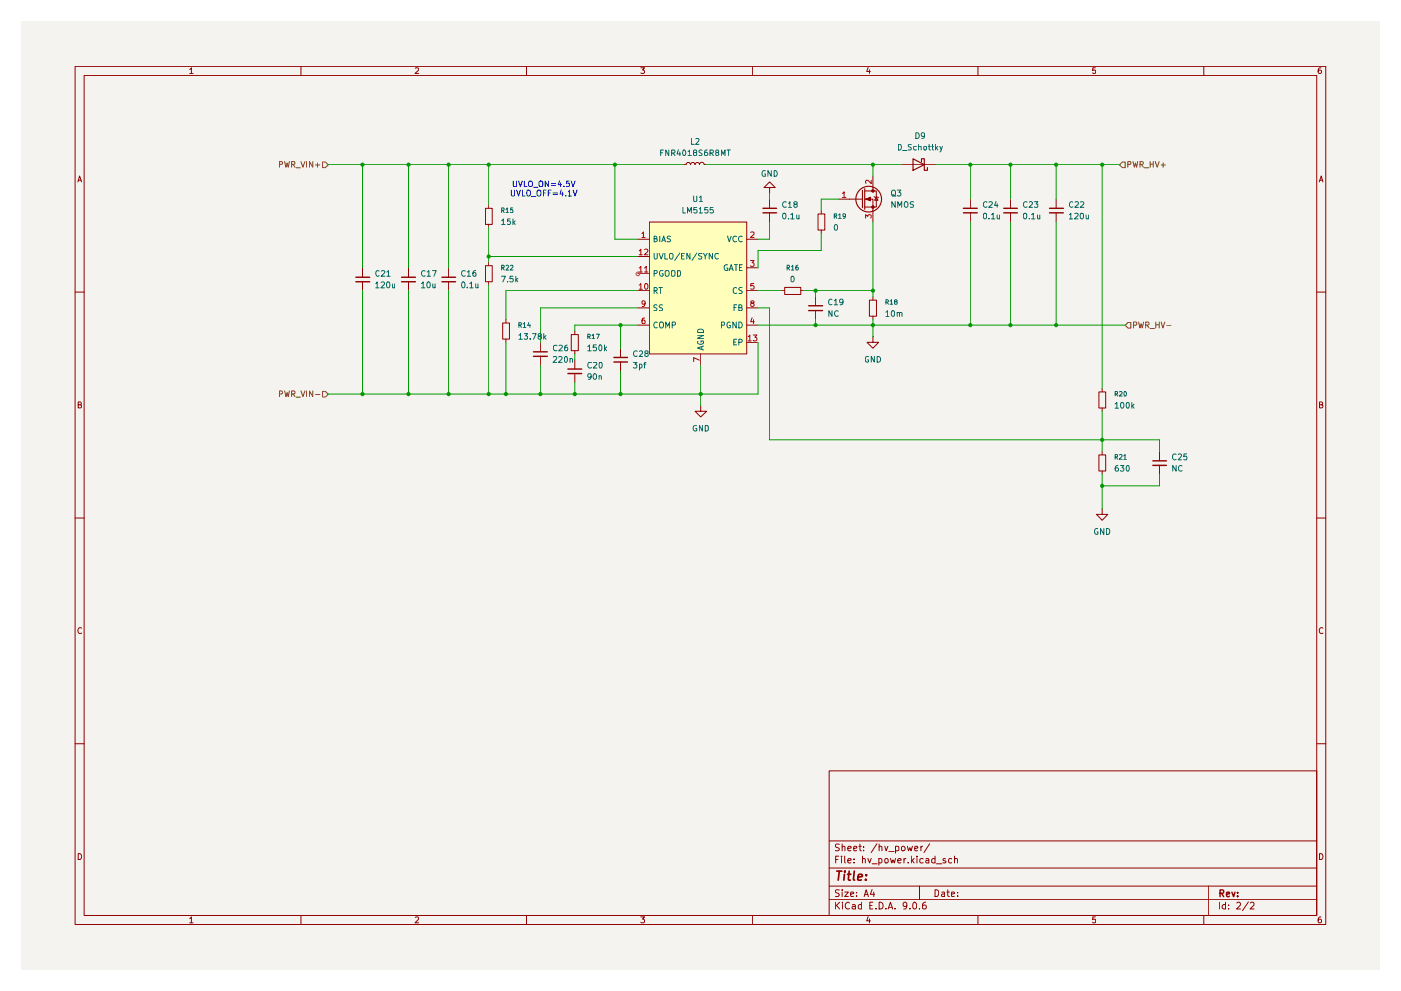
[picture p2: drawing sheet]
<svg xmlns="http://www.w3.org/2000/svg" width="420mm" height="297mm" viewBox="0 0 420 297" stroke-linecap="round" stroke-linejoin="round" font-family="sans-serif">
<path d="M6.3 6.3h407.5v284.4h-407.5z" fill="#f5f3ef"/>
<g fill="none" stroke="#910000" stroke-width=".3">
<path d="M22.5 19.9h375.1v257.2h-375.1zM90.3 19.9v2.7M157.9 19.9v2.7M225.6 19.9v2.7M293.3 19.9v2.7M361 19.9v2.7M25.2 22.6h369.7v251.8h-369.7zM56.9 20.8l.5-.5v1.7M56.9 22h1M124.5 20.5l.7-.2 .4 .5-1.1 1.2h1.1M192.2 20.3h1.1l-.6 .7 .5 .2v.6l-.2 .2-.8-.2M260.3 20.2l-.4 1.2h1.1"/>
<path d="M260.8 20.9v1.1M328.5 20.3h-.8v.9l.8-.1v.8l-.8-.1M396.2 20.3h-.4a1.06 1.06 0 0 0-.2 1.7l.6-.2v-.6l-.6-.2-.3 .3M23.4 54.5l.5-1.8 .6 1.8M23.5 54h.8M395.6 54.5l.6-1.8 .5 1.8M395.8 54h.9M22.5 87.5h2.7M394.9 87.5h2.7M23.5 121.3l.7-.1 .1-.6-.8-.1v1.8h.6l.4-.6-.5-.4M395.7 121.3l.8-.1 .1-.6-.9-.1v1.8h.7l.3-.6-.4-.4M22.5 155.3h2.7"/>
<path d="M394.9 155.3h2.7M24.5 188.3a.79 .79 0 0 0-1.1 .7 .79 .79 0 0 0 1.1 .7M396.7 188.3a.79 .79 0 0 0-1.1 .7 .79 .79 0 0 0 1.1 .7M22.5 222.9h2.7M248.7 231.1h146.2v43.3h-146.2zM394.9 222.9h2.7M23.5 255.9a.9 .9 0 0 1 1 .9 .9 .9 0 0 1-1 .8zM248.7 252.1h146.2M250.6 257.6h.7M251.5 256.6h-.9v2.1M251.7 253.1l-.8-.1-.4 .4 .2 .5 .8 .3 .2 .5-.4 .3-.8-.1M252.4 256.6l-.2 .2h.3l-.1-.2v.3"/>
<path d="M252.4 257.3v1.4M252.6 253.9l.2-.2h.5l.1 1.3M252.6 253v2M253.3 256.6v1.8l.3 .3M254.3 258l1-.2-.4-.5h-.3l-.3 .3v.8l.3 .3 .6-.1M254.3 254.3l1-.1-.1-.5a.6 .6 0 0 0-.9 .3l.1 .9h.8M256 254.3l1-.1-.1-.5h-.6l-.3 .3 .1 .9h.8M256.1 258.5v.2M256.1 257.5v.1M257.6 253.7h.7M257.9 253v1.8l.4 .2M258.7 257.6l.2-.3 .5 .2 .1 1.2"/>
<path d="M258.7 256.6v2.1M259 254.8v.2M259 253.7v.3M260.3 257.3l.5 1.4 .5-1.4M261.5 258.9h1.6M263 252.9l-1.7 2.6M263.6 257.5l.6-.2 .3 .4-.2 .9h-.7M263.6 257.3v2M263.7 253.9l.3-.2h.4l.1 1.3M263.7 253v2M265.3 253.7l.5 1.3 .5-1.3M265.4 257.6l.3-.3 .6 .3-.1 1-.8-.1z"/>
<path d="M266.5 255.2h1.6M267 257.3l.5 1.4 .3-1 .4 1 .4-1.4M268.6 253.7a.67 .67 0 0 1 1 .4l-.2 .8h-.8M268.6 253.7v2M269.2 258l1.1-.2-.4-.5h-.3l-.4 .3v.8l.4 .3 .6-.1M270.5 253.7h.5l.4 .4v.6l-.4 .3-.5-.1-.2-.2zM271.1 257.3v1.4M271.7 257.3l-.6 .4M272.1 253.7l.4 1.3 .4-.9 .3 .9 .4-1.3M272.4 258.5v.2M273.3 256.6v2.1M273.6 257.9l.6 .8"/>
<path d="M274.2 257.3l-.9 .8M274.3 254.3l1-.1-.1-.5h-.6l-.3 .3 .1 .9h.8M275 256.6v.3M275 257.3v1.4M276.2 253.7v1.3M276.7 253.7h-.3l-.2 .4M276.9 257.5a.6 .6 0 0 0-1.1 .2l.2 .9h.9M277.7 257.5l.2-.2 .6 .2 .1 1.2M278.6 257.8l-.7 .1-.3 .3 .3 .5 .7-.1M278.8 252.9l-1.7 2.6M280.4 257.5a.6 .6 0 0 0-1 .2v.6a.72 .72 0 0 0 1 .3M280.4 256.6v2.1"/>
<path d="M280.8 258.9h1.6M283.5 257.5l-.4-.2-.3 .4 .9 .7-.3 .3-.6-.1M285.4 257.5l-.6-.2-.3 .4 .1 .9h.8M286.3 257.6l.3-.3 .5 .2 .1 1.2M286.3 256.6v2.1M395.7 255.9a.9 .9 0 0 1 1.1 .9 .9 .9 0 0 1-1.1 .8zM56.9 275.3l.5-.5v1.8M56.9 276.6h1M90.3 274.4v2.7M124.5 275l.7-.2 .4 .5-1.1 1.3h1.1M157.9 274.4v2.7M192.2 274.8h1.1l-.6 .7 .5 .2v.7l-.2 .2-.8-.2"/>
<path d="M225.6 274.4v2.7M248.7 269.7h146.2M248.7 265.6h146.2M248.7 260.2h146.2M250.6 270.4v2.1M250.9 271.4l.9 1.1M251.7 266.8l-1.1 .1v.6l.9 .3 .2 .5-.4 .4-.8-.1M251.8 270.4l-1.2 1.2M252.6 266.7v.2M252.6 267.4v1.3M252.6 270.4v.3M252.6 271.1v1.4"/>
<path d="M253.3 267.4h1.1l-1.1 1.3h1.1M254.8 270.7a.91 .91 0 0 0-1.2 .1 .91 .91 0 0 0 0 1.2 .81 .81 0 0 0 1.1 .4l.1-.1M255.1 268.1l.9-.3-.1-.3-.5-.1-.3 .2 .1 1h.7M255.6 271.3l.3-.2 .6 .2v1.2M256.5 271.6l-.9 .2-.1 .2 .1 .4h.9M256.9 268.5v.2M256.9 267.5v.1M258.3 271.3l-.5-.2-.4 .4 .2 .9h.7M258.3 270.4v2.1M259.2 268.7l.6-2 .6 2M259.3 268.1h1M260.3 274.7l-.4 1.3h1.1"/>
<path d="M260.8 275.4v1.2M260.9 271.4h.6M261.5 266.6l-.5 1.5h1.3M261.8 270.4h-.9v2.1h.9M262 267.4v1.3M262.7 272.3v.2M263.7 270.4a1.03 1.03 0 0 1 1.2 1 1.03 1.03 0 0 1-1.2 1.1zM265.7 272.3v.2M266.4 272.5l.6-2.1 .7 2.1M266.5 271.9h1M268.4 272.3v.2M271.9 271.4l-.3 .3h-.4l-.4-.3v-.6l.4-.4h.4l.3 .4a1.44 1.44 0 0 1-.3 1.6l-.6 .1"/>
<path d="M272.9 272.3v.2M273.9 270.7l.3-.3a1.08 1.08 0 0 1 .7 1 1.08 1.08 0 0 1-.7 1.1l-.3-.2-.2-.6zM275.8 272.3v.2M275.8 265.6v4.1M277.6 270.4h-.4a1.27 1.27 0 0 0-.2 2.1l.7-.2-.1-.9a.72 .72 0 0 0-1 .2M280.4 266.7a1.02 1.02 0 0 1 1.1 1 1.02 1.02 0 0 1-1.1 1zM282.4 267.5h.8l.1 1.2M283.3 267.8l-.9 .4 .2 .5 .7-.1M284 267.4h.7M284.2 266.7v1.7l.5 .3M285.3 268.1l1-.3-.1-.3-.6-.1-.3 .2 .1 1h.8M287.2 268.5v.2"/>
<path d="M287.2 267.5v.1M293.3 274.4v2.7M328.5 274.8h-.8v.9l.8-.1v.9l-.8-.1M361 274.4v2.7M362.4 265.6v8.8M365.7 270.4v2.1M367.5 271.3l-.6-.2-.4 .4v.6a.72 .72 0 0 0 1 .3M367.5 270.4v2.1M368.5 272.3v.2M368.5 271.3v.1M370.9 270.7l.3-.3h.5l.3 .6-1.2 1.5h1.2M374.4 270.3l-1.8 2.7"/>
<path d="M375 270.7l.2-.3h.6l.3 .6-1.2 1.5h1.2M396.2 274.8l-.6 .1-.2 .4-.1 1 .3 .3 .6-.2v-.8l-.6-.1-.3 .3"/>
</g>
<path d="M365.9 267.8l.9-.1 .1-.8-1-.2v2.1M366.3 267.8l.7 1M367.8 268.1l1-.3-.1-.3-.6-.1-.3 .3 .1 .9 .2 .2 .6-.2M369.4 267.4l.6 1.4 .4-1.4M371.1 268.5l.2 .1-.2 .2v-.2v.2M371.1 267.5l.2 .1-.2 .1v-.2v.2" fill="none" stroke="#910000" stroke-width=".42"/>
<path d="M251 261.1h1.5M251.7 261.1l-.3 2.7M253.2 262l-.1 1.8M253.4 261.1l-.1 .3M254.2 262h1M254.7 261.1l-.3 2.4 .1 .2 .5 .1M256.2 261.1l-.3 2.4 .4 .3M257.3 263l1.3-.3v-.5l-.8-.2-.4 .5-.1 1.2h1M259.7 263.6l-.1 .2M259.8 262.2v.3" fill="none" stroke="#910000" stroke-width=".51"/>
<path d="M194.7 66.5h29.2v39.6h-29.2z" fill="#ffb"/>
<path d="M96.7 117.3h.9l.8 .9-.8 .8h-.9z" fill="#f5f3ef"/>
<path d="M83.8 118.1l.9-.2-.1-.6-.8-.1v1.7M85.3 117.2l.5 1.7 .3-1.2 .3 1.2 .4-1.7M87.5 118.1l.8-.1 .1-.7-.9-.1v1.7M87.9 118.1l.6 .8M88.8 119h1.3M90.3 117.2l.5 1.7 .6-1.7M91.9 117.2v1.7M93.8 117.2v1.7l-1-1.7v1.7M94.6 118.3h1.3M96.7 117.3h.9l.8 .9-.8 .8h-.9z" fill="none" stroke="#765500" stroke-width=".3"/>
<path d="M120.4 83.1h4.2M120.4 84.5h4.2M132.5 83.1h4.1M132.5 84.5h4.1" fill="none" stroke="#910000" stroke-width=".42"/>
<path d="M145.6 79.6h2v4.9h-2zM146.6 78.6v1M122.5 80.3v2.8M122.5 84.4v2.7M134.5 80.3v2.8M134.5 84.4v2.7M146.6 84.4v1" fill="none" stroke="#910000" stroke-width=".3"/>
<path d="M96.7 48.6h.9l.8 .8-.8 .8h-.9z" fill="#f5f3ef"/>
<path d="M83.8 49.3l.8-.1 .1-.6-.9-.2v1.7M85.3 48.4l.5 1.7 .3-1.2 .3 1.2 .4-1.7M87.5 49.3l.8-.1 .1-.6-.9-.2v1.7M87.9 49.3l.6 .8M88.8 50.3h1.3M90.3 48.4l.5 1.7 .6-1.7M91.9 48.4v1.7M93.8 48.4v1.7l-1-1.7v1.7M94.6 49.4h1.3M95.2 48.9v1.2M96.7 48.6h.9l.8 .8-.8 .8h-.9z" fill="none" stroke="#765500" stroke-width=".3"/>
<path d="M288.9 62.4h4.2M288.9 63.8h4.2M106.7 83.1h4.2M106.7 84.5h4.2" fill="none" stroke="#910000" stroke-width=".42"/>
<path d="M254.8 59.7h3.9M259.3 57.2h3.5v4.9h-3.5M291 59.7v2.7M145.6 62.4h2v4.9h-2zM146.6 61.4v1M146.6 67.2v1M291 63.8v2.7M108.7 80.3v2.8M108.7 84.4v2.7" fill="none" stroke="#910000" stroke-width=".3"/>
<path d="M258.7 57.1v5.1M259.3 56.6v6.1" fill="none" stroke="#910000" stroke-width=".34"/>
<path d="M259.7 59.7l1.3-.6v1.1z" fill="#910000"/>
<path d="M259.7 59.7l1.3-.6v1.1zM261.8 56.2v1" fill="none" stroke="#910000" stroke-width=".3"/>
<circle cx="260.5" cy="59.7" r="3.9" fill="none" stroke="#910000" stroke-width=".34"/>
<circle cx="261.8" cy="57.2" r=".38" fill="#910000"/>
<circle cx="261.8" cy="57.2" r=".38" fill="none" stroke="#910000" stroke-width=".3"/>
<circle cx="261.8" cy="62.1" r=".38" fill="#910000"/>
<g fill="none" stroke="#910000" stroke-width=".3">
<path d="M230.8 56.2h1.7l-1.7-1.7-1.7 1.7h1.7v1.7M230.8 57.9h.1M230.8 59.7v2.7M251.5 59.7h3.3M259.3 59.7h2.5v6.8M261.8 52.7v3.5M262.1 58.9l1.4 .4M262.8 59.1l.5 .9h-1zM270.3 49.4h10.4M303 59.7v2.7M316.7 59.7v2.7M230.8 63.8v2.7"/>
<path d="M245.3 64.1h2.1v4.9h-2.1zM246.3 63.1v1M246.3 68.9v1M303 63.8v2.7M316.7 63.8v2.7M234.3 87.1h1M235.3 86.1h4.9v2.2h-4.9zM240.1 87.1h1M244.6 88.9v2.7M244.6 93v2.8M260.7 90h2.1v4.8h-2.1zM261.8 88.9v1"/>
<path d="M261.8 94.7v1.1M261.8 100.9v1.7h1.7l-1.7 1.8-1.8-1.8h1.8M261.8 100.9h.1M329.6 117.5h2v4.8h-2zM330.5 116.4v1M210.1 121.6v1.7h1.8l-1.8 1.7-1.7-1.7h1.7M210.1 121.6h.1M329.6 136.4h2v4.8h-2zM330.5 122.3v1M330.5 135.3v1M347.7 135.3v2.8M347.7 139.4v2.8"/>
<path d="M330.5 152.5v1.7h1.7l-1.7 1.8-1.7-1.8h1.7M330.5 152.5h.1M330.5 141.1v1.1"/>
<circle cx="261.8" cy="62.1" r=".38"/>
</g>
<path d="M252.6 58l.6-.5v1.7M252.6 59.2h1.1M261.3 54v1l-1.2-1-.5 .4 .2 .5M259.6 65.4v-1.1l.7 .6 .2-.6 .6 .1 .2 .3-.2 .7" fill="none" stroke="#b90000" stroke-width=".3"/>
<path d="M273.8 47.6l3.4 1.8-3.4 1.7zM276.4 48.5v-.9h.8v3.5h.9v-.9" fill="none" stroke="#910000" stroke-width=".34"/>
<path d="M228.8 62.4h4.1M228.8 63.8h4.1M301 62.4h4.1M301 63.8h4.1M314.7 62.4h4.2M314.7 63.8h4.2M242.5 91.7h4.2M242.5 93.1h4.2M345.7 138.1h4.1M345.7 139.5h4.1" fill="none" stroke="#910000" stroke-width=".42"/>
<path d="M335.7 49.4l.9-.8h.8v1.6h-.8z" fill="#f5f3ef"/>
<path d="M336.6 48.6h.8v1.6h-.8l-.9-.8zM338.2 49.3l.8-.1 .1-.6-.9-.2v1.7M339.8 48.4l.4 1.7 .3-1.2 .4 1.2 .3-1.7M341.9 49.3l.8-.1 .1-.6-.9-.2v1.7M342.3 49.3l.6 .8M343.2 50.3h1.3M344.9 48.4v1.7M344.9 49.2h1M345.9 48.4v1.7M346.5 48.4l.5 1.7 .6-1.7M348.2 49.4h1.3M348.8 48.9v1.2" fill="none" stroke="#765500" stroke-width=".3"/>
<path d="M338.3 96.6h.8v1.7h-.8l-.9-.8z" fill="#f5f3ef"/>
<path d="M338.3 96.6h.8v1.7h-.8l-.9-.8zM339.9 97.5l.9-.1 .1-.7-1-.2v1.8M341.5 96.5l.4 1.8 .3-1.3 .4 1.3 .4-1.8M343.6 97.5l.8-.1 .1-.7-.9-.2v1.8M344 97.5l.6 .8M344.9 98.5h1.3M346.6 96.5v1.8M346.6 97.4h1M347.6 96.5v1.8M348.2 96.5l.5 1.8 .6-1.8M349.9 97.6h1.3" fill="none" stroke="#765500" stroke-width=".3"/>
<g fill="none" stroke="#910000" stroke-width=".3">
<path d="M211.2 49.4a.7 .7 0 0 0-.7-.8 .7 .7 0 0 0-.7 .8 .68 .68 0 0 0-.7-.7 .68 .68 0 0 0-.7 .7 .68 .68 0 0 0-.6-.7 .68 .68 0 0 0-.7 .7 .68 .68 0 0 0-.7-.7 .68 .68 0 0 0-.7 .7h-.6M211.2 49.4h.7M191.3 71.7h3.4M191.3 76.9h3.4M194.7 66.5h29.2v39.6h-29.2zM223.9 71.7h3.4M150.7 96.8h2.1v4.8h-2.1zM151.7 95.8v1M172.4 99.2v1M191.3 82h3.4M191.3 87.1h3.4M191.3 92.3h3.4"/>
<path d="M191.3 97.5h3.4M223.9 87.1h3.4M223.9 92.3h3.4M223.9 97.5h3.4M223.9 80.3h3.4M151.7 101.6v1M162.1 102.6v2.8M162.1 106.8v2.7M171.3 100.3h2.1v4.8h-2.1zM172.4 105.1v1M172.4 107.8v2.8M172.4 111.9v2.7"/>
<path d="M186.1 104.4v2.7M186.1 108.5v2.8M210.1 106.1v3.4M223.9 102.6h3.4"/>
</g>
<g fill="none" stroke="#b90000" stroke-width=".3">
<path d="M191.7 75.2l.5-.5v1.7M191.7 76.4h.9M192.5 70l.5-.5v1.7M192.5 71.2h1M193.3 74.8l.7-.1 .3 .5-1.1 1.2h1.1M225 78.1h1.1l-.5 .6 .5 .2v.8l-.3 .1-.8-.1M225.1 69.7l.7-.2 .3 .5-1.1 1.2h1.1M191.7 80.3l.5-.5v1.7M191.7 85.4l.5-.4v1.7M191.7 81.5h.9M191.7 86.7h.9M193.3 80.3l.5-.5v1.7"/>
<path d="M193.3 95.3l-.6 .1-.2 1.3 .3 .3 .6-.1-.1-.9-.5-.1-.3 .4M193.3 81.5h1M193.5 85.2l.2-.2a.88 .88 0 0 1 .6 .9 .88 .88 0 0 1-.6 .8l-.4-.7zM193.5 90.8l-.4 .4-.5-.1v-.8l.5-.1 .4 .2-.1 1-.3 .4-.5 .1M225.5 90.8l-.4-.3 .2-.2 .5-.1 .3 .2-.1 .4-.7 .1-.2 .3 .1 .5 .3 .2h.3l.3-.4v-.5l-.3-.2M225.6 95.2l-.5 1.2h1.1M226 95.8v1.2M226.1 85h-.9l-.1 .8 .9-.1 .1 .8-.3 .2-.7-.2M209.7 107.9l-1.7-.7v1.2M224.4 100.9l.5-.5v1.8M224.4 102.2h.9M225.9 100.4h1.1l-.6 .7 .5 .2v.7l-.2 .2-.8-.2"/>
</g>
<g fill="none" stroke="#006665" stroke-width=".3">
<path d="M196.2 71.5h.6l.1-.5-.7-.2v1.7h.6l.3-.6-.4-.4M196.2 75.9v1.4l.3 .3 .6-.3v-1.4M197.7 75.9l.6 1.7 .6-1.7M197.9 70.8v1.7M198.5 72.5l.6-1.7 .5 1.7M198.6 72h.8M199.4 75.9v1.7h.8M200.8 76.1l.4-.2 .6 .2a1.35 1.35 0 0 1-.3 1.5 .6 .6 0 0 1-.8-.6zM201.1 70.9l-.7-.1-.3 .3 .1 .4 .8 .3v.5l-.9 .1M203.9 75.9l-1.5 2.2M204.4 76.7h.6M205.2 75.9h-.8v1.7h.8"/>
<path d="M206.9 75.9v1.7l-.9-1.7v1.7M209 75.9l-1.5 2.2M210.5 76l-.7-.1-.3 .3 .1 .4 .9 .5-.4 .5h-.6M211 75.9l.5 .9 .6-.9M211.5 76.8v.8M213.7 75.9v1.7l-1-1.7v1.7M215.5 76.1a.76 .76 0 0 0-1.1 .7 .76 .76 0 0 0 1.1 .7M218.2 70.8l.5 1.7 .6-1.7M218.2 79.4a.81 .81 0 0 0-1 .8 .81 .81 0 0 0 1.1 .7v-.6h-.4M220.2 79.3h.9M220.7 79.3v1.8M220.9 71a.76 .76 0 0 0-1.1 .6 .76 .76 0 0 0 1.1 .7"/>
<path d="M222.6 71a.76 .76 0 0 0-1.1 .6 .76 .76 0 0 0 1.1 .7M222.6 79.3h-.9v1.8h.9M196.2 82l.7-.1 .1-.7-.8-.1v1.7M196.2 87.1l.7-.1 .1-.6-.8-.2v1.8M196.5 87.1l.6 .9M197 91.4h-.6a.48 .48 0 0 0-.3 .5 .48 .48 0 0 0 .6 .4l.3 .3-.1 .4h-.8M197.1 96.7a.83 .83 0 0 0-1.1 .6 .83 .83 0 0 0 .8 1l.3-.2M197.6 86.2h1M197.9 96.8l.3-.3a.6 .6 0 0 1 .8 .6v.6a.59 .59 0 0 1-.6 .6 .59 .59 0 0 1-.6-.6zM198.1 86.2v1.8M198.7 91.4h-.7l-.3 .3 .2 .4 .7 .4v.5h-.9M198.8 81.1h-.7a.85 .85 0 0 0-.3 1.1 .85 .85 0 0 0 1.1 .4v-.6h-.4"/>
<path d="M199.6 81.3l.8-.2 .3 1.1a.59 .59 0 0 1-.6 .6 .59 .59 0 0 1-.6-.6zM199.6 98.3v-1.8l.6 1.3 .6-1.3v1.8M201.5 81.1l.9 .2v.9a.59 .59 0 0 1-.3 .6 .59 .59 0 0 1-.6-.1l-.2-.5zM201.6 97.5l.8-.1 .1-.7-.9-.2v1.8M203.2 81.1h.7l.1 .3 .1 .6-.2 .7-.7 .1zM209.3 99a.95 .95 0 0 1 1.1-.3 .95 .95 0 0 1 .6 1h-1.8zM216.3 97.5l.9-.1 .1-.7-1-.2v1.8M218.7 81.1l.6-1.8 .6 1.8M218.9 80.6h.8M218.9 96.6a.81 .81 0 0 0-.9 .8 .81 .81 0 0 0 .9 .8l.1-.7h-.3M220.1 92.2h.6M220.8 96.5v1.8l-1-1.8v1.8"/>
<path d="M221 86.4a.79 .79 0 0 0-1.1 .7 .79 .79 0 0 0 1.1 .7M221 91.4h-.9v1.7M221.6 92.2l.7-.1 .1-.6-.8-.1v1.7h.6l.4-.6-.4-.3M221.6 96.5a.9 .9 0 0 1 1 .9 .9 .9 0 0 1-1 .9zM221.7 80.2h.6M222.6 86.3l-.9 .1v.5l.7 .3 .2 .4-.4 .4-.6-.1M209.2 100.5h1.8l-1.8 .9h1.8M209.3 102.3a.88 .88 0 0 0 .6 1 .88 .88 0 0 0 1.1-.6l-.2-.5h-.6v.3M210.5 103.9v.8M211 103.7l-1.8 .6 1.8 .6M220 102.5h.6M220.9 101.7h-.9v1.7h.9"/>
<path d="M221.6 102.6l.8-.1 .1-.6-.9-.2v1.7"/>
</g>
<path d="M160 105.5h4.1M160 106.8h4.1M170.3 110.6h4.2M170.3 112h4.2M184.1 107.1h4.1M184.1 108.5h4.1" fill="none" stroke="#910000" stroke-width=".42"/>
<g fill="none" stroke="#090" stroke-width=".3">
<path d="M98.4 49.4h106.7M108.7 49.4v30.9M122.5 49.4v30.9M134.5 49.4v30.9M146.6 49.4v12M184.4 49.4v22.3h6.9M211.9 49.4h58.4M230.8 57.9v1.8M251.5 59.7h-5.2v3.4M261.8 49.4v3.3M280.7 49.4h55M291 49.4v10.3"/>
<path d="M303 49.4v10.3M316.7 49.4v10.3M330.5 49.4v67M146.6 68.2v10.4M146.6 76.9h44.7M230.8 66.5v5.2h-3.5M246.3 69.9v5.2h-19v5.2M261.8 66.5v22.4M291 66.5v31M303 66.5v31M316.7 66.5v31M108.7 87.1v31"/>
<path d="M122.5 87.1v31M134.5 87.1v31M146.6 85.4v32.7M186.1 97.5v6.9M191.3 97.5h-18.9v1.7M191.3 87.1h-39.6v8.7M191.3 92.3h-29.2v10.3M227.3 97.5h110.1M227.3 87.1h7M227.3 92.3h3.5v39.5h116.9v3.5M241.1 87.1h20.7M244.6 87.1v1.8"/>
<path d="M244.6 95.8v1.7M261.8 95.8v5.1M151.7 102.6v15.5M162.1 109.5v8.6M172.4 106.1v1.7M172.4 114.6v3.5M186.1 111.3v6.8M210.1 109.5v12.1M227.3 102.6v15.5h-128.9M330.5 123.3v12M330.5 142.2v10.3M347.7 142.2v3.4h-17.2"/>
</g>
<g fill="none" stroke="#0000ca" stroke-width=".3">
<path d="M153.3 57v1.4l.4 .4h.3l.3-.4v-1.4M153.9 54.3v1.3l.4 .4 .5-.1 .1-.3v-1.3M154.9 57l.6 1.8 .5-1.8M155.5 54.3l.5 1.7 .6-1.7M156.6 57v1.8h.9M157.2 54.3v1.7h.9M158.2 57.1l.1-.1a.6 .6 0 0 1 .8 .6v.6a.59 .59 0 0 1-.3 .5 .59 .59 0 0 1-.6 0l-.2-.5zM158.7 54.4l.6-.1 .3 .2 .1 .9a.59 .59 0 0 1-.6 .6 .59 .59 0 0 1-.6-.6zM159.4 58.9h1.3M160 56.1h1.3M161.1 57.2l.4-.2a.6 .6 0 0 1 .7 .6v.6a.59 .59 0 0 1-.6 .6 .59 .59 0 0 1-.6-.6zM161.7 54.5l.4-.2 .5 .1 .2 1a.59 .59 0 0 1-.6 .6 .59 .59 0 0 1-.6-.6z"/>
<path d="M163 57.8h.5M163.7 57h-.7v1.8M164.4 57.8h.6M164.5 54.3v1.7l-1-1.7v1.7M165.3 57h-.9v1.8M165.4 55h1.2M165.4 55.5h1.2M165.9 57.8h1.3M165.9 58.3h1.3M167.8 54.2l-.4 1.2h1M168.1 54.8v1.2M168.3 56.9l-.3 1.3h1"/>
<path d="M168.7 57.6v1.2M169.1 55.8v.2M169.7 58.6v.2M170.4 57.5l.5-.5v1.8M170.4 58.8h1M170.7 54.3h-.8l-.1 .7 .7-.1 .3 .3-.1 .6-.2 .2-.7-.2M171.3 54.3l.6 1.7 .6-1.7M171.9 57l.6 1.8 .6-1.8"/>
</g>
<g fill="#090">
<circle cx="134.5" cy="118.1" r=".64"/>
<circle cx="151.7" cy="118.1" r=".64"/>
<circle cx="146.6" cy="118.1" r=".64"/>
<circle cx="108.7" cy="118.1" r=".64"/>
<circle cx="134.5" cy="49.4" r=".64"/>
<circle cx="122.5" cy="49.4" r=".64"/>
<circle cx="146.6" cy="49.4" r=".64"/>
<circle cx="122.5" cy="118.1" r=".64"/>
<circle cx="108.7" cy="49.4" r=".64"/>
<circle cx="146.6" cy="76.9" r=".64"/>
<circle cx="184.4" cy="49.4" r=".64"/>
<circle cx="291" cy="49.4" r=".64"/>
<circle cx="261.8" cy="49.4" r=".64"/>
<circle cx="261.8" cy="97.5" r=".64"/>
<circle cx="261.8" cy="87.1" r=".64"/>
<circle cx="244.6" cy="97.5" r=".64"/>
<circle cx="244.6" cy="87.1" r=".64"/>
<circle cx="291" cy="97.5" r=".64"/>
<circle cx="303" cy="97.5" r=".64"/>
<circle cx="316.7" cy="97.5" r=".64"/>
<circle cx="330.5" cy="131.8" r=".64"/>
<circle cx="330.5" cy="145.6" r=".64"/>
<circle cx="330.5" cy="49.4" r=".64"/>
<circle cx="316.7" cy="49.4" r=".64"/>
<circle cx="303" cy="49.4" r=".64"/>
<circle cx="186.1" cy="97.5" r=".64"/>
<circle cx="186.1" cy="118.1" r=".64"/>
<circle cx="172.4" cy="118.1" r=".64"/>
<circle cx="210.1" cy="118.1" r=".64"/>
<circle cx="162.1" cy="118.1" r=".64"/>
</g>
<g fill="none" stroke="#006665" stroke-width=".3">
<path d="M274.7 39.8a.86 .86 0 0 1 1 .8 .86 .86 0 0 1-1 .9zM198.1 45.8h.6M199 45h-.9v1.7M200.6 45v1.7l-1-1.7v1.7M201.4 45.9l.9-.1 .1-.7-1-.1v1.7M201.8 45.9l.6 .8M203.5 44.9l-.5 1.2h1.1M203.9 45.6v1.1M205.1 45a.89 .89 0 0 1 .6 .8 .89 .89 0 0 1-.6 .9l-.4-.6zM206.3 45.5l.5-.5v1.7M206.3 46.7h1M207.3 41.5v1.8h.9"/>
<path d="M208 58.8v1.3l.4 .4h.3l.3-.4v-1.3M208.3 45.7l-.4-.3 .1-.3 .8-.1 .1 .6-1 .5 .4 .6h.3l.4-.4-.4-.6M208.7 41.7l.6-.2 .3 .5-1 1.3h1M209.7 59.2l.5-.4v1.7M210.6 45h-.6a.48 .48 0 0 0-.4 .5 .48 .48 0 0 0 .6 .4l.4 .3-.1 .3-.9 .1M212.1 45h-.3a1.06 1.06 0 0 0-.2 1.7l.5-.1 .2-.6-.4-.4h-.3l-.4 .4M212.9 45.9l.9-.1 .1-.7-1-.1v1.7M213.4 45.9l.6 .8M215 45.7l-.4-.3a.44 .44 0 0 1 .6-.5 .44 .44 0 0 1 .3 .7h-.1a.55 .55 0 0 0-.7 .3 .55 .55 0 0 0 .3 .8 .48 .48 0 0 0 .6-.4 .48 .48 0 0 0-.4-.6M216.3 46.7v-1.7l.6 1.2 .5-1.2v1.7M218 45h1M218.5 45v1.7"/>
<path d="M229.5 51.2a.88 .88 0 0 0-1 .5 .88 .88 0 0 0 .4 1.1l.7-.1v-.5h-.3M231.3 51.1v1.7l-1-1.7v1.7M232.2 51.1a.93 .93 0 0 1 .9 .7 .93 .93 0 0 1-.4 1h-.5zM267.5 57.2l.3-.2a.6 .6 0 0 1 .8 .6v.6a.59 .59 0 0 1-.6 .6 .59 .59 0 0 1-.6-.6zM267.7 58.3l.9 .5M269.1 57h1.1l-.6 .7 .5 .1v.8l-.3 .2-.7-.2M269.4 43.3a.85 .85 0 0 1 1 .8 .85 .85 0 0 1-1 .9zM270.7 45.1h1.3M273.3 43.3h-.7l-.1 .1-.1 .4 .7 .4 .2 .4-.3 .4-.6-.1M274.8 43.9h-.6l-.2 .2 .2 .8h.6M275.5 43.9h.7l.1 1.1M275.5 43.3v1.7"/>
<path d="M277.1 43.9h.7l-.1 1-.6-.1zM277.3 40.6l-.4 .3-.5-.1v-.8l.5-.2 .4 .3-.1 1-.2 .3-.6 .1M278.4 43.9h.7M278.6 43.3v1.4l.5 .3M279.4 43.9h.6M279.7 43.3v1.4l.3 .3M280.6 43.3v1.7M280.8 44.3l.5 .7M281.3 43.9l-.7 .5M281.9 43.9l.4 1.1M282.6 43.9l-.5 1.5-.2 .2M150.5 66.1l.5-.5v1.7"/>
<path d="M150.5 63.1l.6-.1v-.6l-.6-.1v1.5M150.5 67.3h1M150.8 63.1l.4 .7M151.7 79.7l.6-.2 .3 .3-.9 1.1h.9M151.7 62.7l.4-.4v1.5M151.7 63.8h.9M153 65.6h-.8l-.1 .8 .8-.1 .1 .8-.3 .2-.6-.2M153.1 79.7l.5-.2 .2 .4-.8 1h.8M153.8 62.3h-.6l-.1 .7 .7-.1v.8l-.7-.1M153.8 65.6v1.7M154 66.6l.5 .7M154.5 66.2l-.7 .6"/>
<path d="M204.8 62.1v1.7h.8M206.2 63.8v-1.7l.6 1.3 .5-1.3v1.7M209 62.1h-.9l-.1 .9 .9-.1 .1 .9h-1M209.7 62.7l.4-.6v1.7M209.7 63.8h1M209.7 60.5h1M212.3 62.1h-.9l-.1 .9 .9-.1 .1 .9h-1M213.9 62.1h-.9l-.1 .9 .9-.1 .1 .9h-1M234.9 64l.2-.1a.88 .88 0 0 1 .6 .9 .88 .88 0 0 1-.6 .8l-.4-.7zM235.8 60.6a.76 .76 0 0 0-1.1 .7 .76 .76 0 0 0 1.1 .7M236.5 65.4v.2M236.5 61l.4-.5v1.6"/>
<path d="M236.5 62.1h.9M237.2 64.3l.5-.4v1.7M237.2 65.6h1M237.3 79.9l.4-.4v1.4M238.4 61.2l-.3-.3 .1-.3 .7-.1 .1 .5-.9 .5v.3l.3 .3h.4l.3-.3v-.3l-.3-.3M238.9 64.4l.1 1.1 .6-.1M239.3 79.5l-.6 .3v1l.5 .1 .2-.2-.1-.6h-.5l-.1 .2M239.6 64.4v1.2M250.2 64.8l.7-.1v-.5l-.7-.1v1.3M250.4 67.4l.2-.1a.81 .81 0 0 1 .7 .9 .81 .81 0 0 1-.9 .7l-.2-.5zM250.5 64.8l.5 .6M251.5 64.4l.4-.3v1.3"/>
<path d="M251.5 65.4h.8M253.6 64.7l-.3 .2h-.4l-.1-.7 .6-.1 .2 .2-.2 1-.5 .1M268.5 60.5v1.6l-1-1.6v1.6M269.2 62.1v-1.6l.6 1.1 .6-1.1v1.6M271.3 60.7l.3-.2a.91 .91 0 0 1 .7 .7 .91 .91 0 0 1-.4 .9l-.6-.2zM274 60.5l-1 .1v.5l.8 .3 .2 .4-.4 .3h-.6M295.1 64l.2-.1a.88 .88 0 0 1 .6 .9 .88 .88 0 0 1-.6 .8l-.4-.7zM296 60.6a.76 .76 0 0 0-1.1 .7 .76 .76 0 0 0 1.1 .7M296.6 65.4v.2M296.6 60.6l.7-.1 .3 .5-1.1 1.1h1.1M297.3 64.3l.6-.4v1.7M297.3 65.6h1.1"/>
<path d="M298.7 60.4l-.4 1.2h1M299 64.4l.1 1.1 .7-.1M299 61v1.1M299.8 64.4v1.2M307.1 64l.2-.1a.88 .88 0 0 1 .7 .9 .88 .88 0 0 1-.7 .8l-.4-.7zM308 60.6a.76 .76 0 0 0-1.1 .7 .76 .76 0 0 0 1.1 .7M308.7 65.4v.2M308.7 60.6l.6-.1 .3 .5-1 1.1h1M309.4 64.3l.5-.4v1.7M309.4 65.6h1M310.2 60.5h1l-.5 .6 .5 .2v.7l-.2 .1-.8-.1M311.1 64.4l.1 1.1 .6-.1"/>
<path d="M311.8 64.4v1.2M320.7 64.3l.4-.4v1.7M320.7 65.6h.9M321.7 60.6a.79 .79 0 0 0-1 .6 .79 .79 0 0 0 .7 .9l.3-.1M322.3 64h1v.3l-1.1 1.3h1.1M322.4 60.6l.7-.1 .3 .5-1.1 1.1h1.1M324 60.6l.7-.1 .3 .5-1.1 1.1h1.1M324.1 64l.3-.1a.88 .88 0 0 1 .6 .9 .88 .88 0 0 1-.6 .8l-.5-.7zM325.7 64.4l.1 1.1 .6-.1M326.4 64.4v1.2M112.7 85l.4-.5v1.8M112.7 86.3h.9"/>
<path d="M113.7 81.3l-.1-.1a.78 .78 0 0 0-.9 .8 .78 .78 0 0 0 .9 .7l.1-.1M114.3 84.7l.7-.2 .3 .5-1.1 1.3h1.1M114.4 81.3l.7-.2 .3 .4-1.1 1.3h1.1M116 81.5l.5-.4v1.7M116 82.8h1M116.1 84.7l.2-.2a.95 .95 0 0 1 .6 .9 .95 .95 0 0 1-.6 .9l-.4-.7zM117.7 85.1l.1 1.1 .6-.1M118.4 85.1v1.2M126.4 85l.5-.5v1.8M126.4 86.3h1M127.5 81.3a.76 .76 0 0 0-1.1 .7 .76 .76 0 0 0 1.1 .6M128.1 81.5l.5-.4v1.7"/>
<path d="M128.1 82.8h1M128.2 84.7l.2-.2a.95 .95 0 0 1 .7 .9 .95 .95 0 0 1-.7 .9l-.4-.7zM129.7 81.1h1.1l-.7 1.7M129.8 85.1l.1 1.1 .6-.1M130.5 85.1v1.2M138.7 84.6l.2-.1a.95 .95 0 0 1 .6 .9 .95 .95 0 0 1-.6 .9 1.18 1.18 0 0 1-.2-1.7zM139.5 81.3a.76 .76 0 0 0-1.1 .7 .76 .76 0 0 0 1.1 .6M140.1 86.1v.2M140.1 81.5l.5-.4v1.7M140.1 82.8h1M140.9 85l.5-.5v1.8M140.9 86.3h1"/>
<path d="M142.7 85.1v1.1l.6-.1M142.7 81.1a.7 .7 0 0 0-.9 .7l.1 .8 .8 .1v-.9l-.5-.1-.4 .3M143.3 85.1v1.2M150.4 82.8h1.2l-.8 1.7M150.5 80.3l.6-.1v-.6l-.6-.1v1.4M150.8 80.3l.4 .6M152.2 84.3v.2M153.8 82.8h-.8l-.1 .8h.9v.7l-.2 .2-.7-.2M154.7 82.8v1.7M154.9 83.8l.4 .7M155.3 83.4l-.6 .6M155.6 97.5l.7-.1v-.6l-.7-.1v1.4"/>
<path d="M156 97.5l.4 .6M156.9 97.1l.4-.4v1.4M156.9 98.1h.8M157.2 100h1l-.6 .7 .6 .2v.6l-.3 .2-.7-.2M158.6 96.7l-.4 .9h.9M158.9 97.2v.9M159.7 100h1.1l-.8 1.7M163.1 100v1.7M236.1 80.3h.5l.2-.3-.2-.5h-.5v1.4M236.3 80.3l.5 .6M237.3 83l.3-.2a.89 .89 0 0 1 .6 .9 .89 .89 0 0 1-.6 .8l-.4-.3zM237.3 80.9h.8"/>
<path d="M249.5 93.1v1.7l-.9-1.7v1.7M249.5 89.8a.77 .77 0 0 0-1 .8 .77 .77 0 0 0 1 .7M250.2 90.2l.5-.5v1.7M250.2 91.4h1M251.4 93.3a.76 .76 0 0 0-1.1 .7 .76 .76 0 0 0 1.1 .7M252.8 90.4l-.3 .4-.5-.1-.1-.9 .6-.1 .3 .3-.1 1-.1 .3-.6 .1M265.7 93.6l.5-.5v1.7M265.7 90.6h.5l.2-.3-.2-.5h-.5v1.4M265.7 94.8h.9M265.9 90.6l.5 .6M267 90.3l.4-.5v1.4M267 91.2h.7"/>
<path d="M267.5 93.2l.2-.1a.88 .88 0 0 1 .6 .9 .88 .88 0 0 1-.6 .8 1.1 1.1 0 0 1-.2-1.6zM268.6 90.4l-.4-.2 .4-.4 .5 .3-.1 .2a.54 .54 0 0 0-.6 .2 .54 .54 0 0 0 0 .7l.6-.1 .1-.4-.3-.3M269.1 93.8l.6-.1v1.1M269.1 93.6v1.2M269.7 93.9l.3-.3 .4 .1 .1 1.1M155.6 100.5l.5-.5v1.7M155.6 101.7h1M159 101.5v.2M161.7 100.8l-.3-.4 .1-.2 .7-.1 .1 .5-.9 .4v.3l.3 .4h.4l.3-.4v-.3l-.3-.2M163.2 101l.5 .7M163.7 100.6l-.6 .6M165.9 107l.7-.2 .4 .6-1.1 1.2h1.1"/>
<path d="M167 103.6a.76 .76 0 0 0-1.1 .7 .76 .76 0 0 0 1.1 .7M167.6 107l.6-.2 .4 .6-1.1 1.2h1.1M167.6 103.6l.7-.1 .4 .4-1.1 1.3h1.1M169.4 107l.1-.1a.85 .85 0 0 1 .8 .6 .85 .85 0 0 1-.3 1l-.2 .1a.96 .96 0 0 1-.4-1.6zM170.1 103.5a.68 .68 0 0 0-.8 .6l.2 1 .7-.1-.1-.9h-.4l-.4 .3M170.9 107.6l.7-.1 .1 1.1M170.9 107.4v1.2M176.3 103.9l.5-.5v1.8M176.3 100.9h.5l.2-.5-.2-.2h-.5v1.3M176.3 105.2h1M176.5 100.9l.5 .6M177.3 112.8l-.3 .3-.6-.1-.1-.2 .1-.7 .8 .1a1.17 1.17 0 0 1-.4 1.5h-.4"/>
<path d="M177.4 108.7l-.8-.1a.85 .85 0 0 0-.3 1.2 .85 .85 0 0 0 1.1 .4M177.5 100.6l.5-.4v1.3M177.5 101.5h.8M178 108.7l.8-.1 .2 .5-1.1 1.2h1.1M178.1 112.2l.2-.2a.89 .89 0 0 1 .6 .9 .89 .89 0 0 1-.6 .8 1.08 1.08 0 0 1-.2-1.5zM178.8 103.4h-.8l-.1 .8 .8-.1 .1 .9-.2 .2-.7-.2M178.8 100.2h.9l-.5 1.3M179.7 112.8l.6-.1v1M179.7 112.6v1.1M179.8 108.6a.85 .85 0 0 1 .9 .6 .85 .85 0 0 1-.3 1l-.2 .1a1.06 1.06 0 0 1-.4-1.7zM179.9 103.4a.95 .95 0 0 1 .6 .9 .95 .95 0 0 1-.6 .9l-.3-.7zM181.3 103.4v1.8"/>
<path d="M181.4 104.5l.5 .7M181.9 104l-.6 .6M189.9 108.6h1.1l-.6 .6 .5 .2v.8l-.2 .1-.8-.1M191.1 105.3a.76 .76 0 0 0-1.1 .7 .76 .76 0 0 0 1.1 .7M191.8 109.2l.4-.1 .3 .4-.1 .7h-.6M191.8 105.3l.6-.1 .3 .5-1 1.1h1M191.8 109.1v1.8M193 109.1h.7M193.7 108.6l-.4 .2v1.5M193.7 105.9l-.3-.3 .1-.3 .7-.1 .1 .5-.9 .5 .1 .5 .2 .1h.4l.3-.3v-.3l-.3-.3M260.4 106.9a.83 .83 0 0 0-.9 .6 .83 .83 0 0 0 .5 1l.5-.1v-.5h-.3M262.2 106.8v1.7l-.9-1.7v1.7"/>
<path d="M263.1 106.8a.86 .86 0 0 1 1 .9 .86 .86 0 0 1-1 .8zM334.4 118.1l.7-.1v-.6l-.7-.1v1.4M334.8 118.1l.4 .6M335.7 117.5l.5-.2 .3 .5-.9 .9h.9M337.1 117.5l.3-.2a.82 .82 0 0 1 .3 1.4l-.6-.1zM208.9 127.6a.78 .78 0 0 0-1 .8 .78 .78 0 0 0 1.1 .6v-.6h-.4M210.7 127.5v1.7l-1-1.7v1.7M211.5 127.5l.7 .1 .2 .3v.9l-.5 .4h-.4zM334.4 121.1l.5-.5v1.7M334.4 137l.7-.1v-.6l-.7-.1v1.5M334.4 122.3h1M334.8 137l.4 .7"/>
<path d="M335.3 139.5h-.4a1.06 1.06 0 0 0-.1 1.7l.6-.1v-.7l-.6-.2-.4 .3M335.7 136.4l.5-.2 .3 .5-.9 1h.9M336 139.5h1.1l-.6 .7 .5 .2v.7l-.3 .1-.7-.1M336.2 120.7l.3-.1a.88 .88 0 0 1 .6 .9 .88 .88 0 0 1-.6 .8l-.5-.6zM337.1 136.7l.3-.5v1.5M337.1 137.7h.7M337.9 120.7l.3-.1a.95 .95 0 0 1 .5 .9 .95 .95 0 0 1-.5 .8l-.5-.6zM338 139.6l.2-.1a.95 .95 0 0 1 .5 .9 .95 .95 0 0 1-.5 .8 1.1 1.1 0 0 1-.2-1.6zM339.4 120.6v1.7M339.6 121.7l.5 .6M340.1 121.2l-.7 .6M352.7 139.5v1.7l-1-1.7v1.7"/>
<path d="M352.7 136.2a.79 .79 0 0 0-1.1 .7 .79 .79 0 0 0 1.1 .8M353.4 136.2l.6-.1 .3 .5-1 1.2h1M354.5 139.7a.76 .76 0 0 0-1.1 .7 .76 .76 0 0 0 1.1 .7M355.9 136.1h-.8l-.1 .8 .9-.1v1l-.9-.1M329.2 158.5a.81 .81 0 0 0-1 .8 .81 .81 0 0 0 1 .8l.1-.7h-.3M331 158.4v1.8l-1-1.8v1.8M331.8 158.4a.9 .9 0 0 1 1 .9 .9 .9 0 0 1-1 .9z"/>
</g>
<circle cx="191.3" cy="82.1" r=".55" fill="none" stroke="#b54549" stroke-width=".3"/>
</svg>
